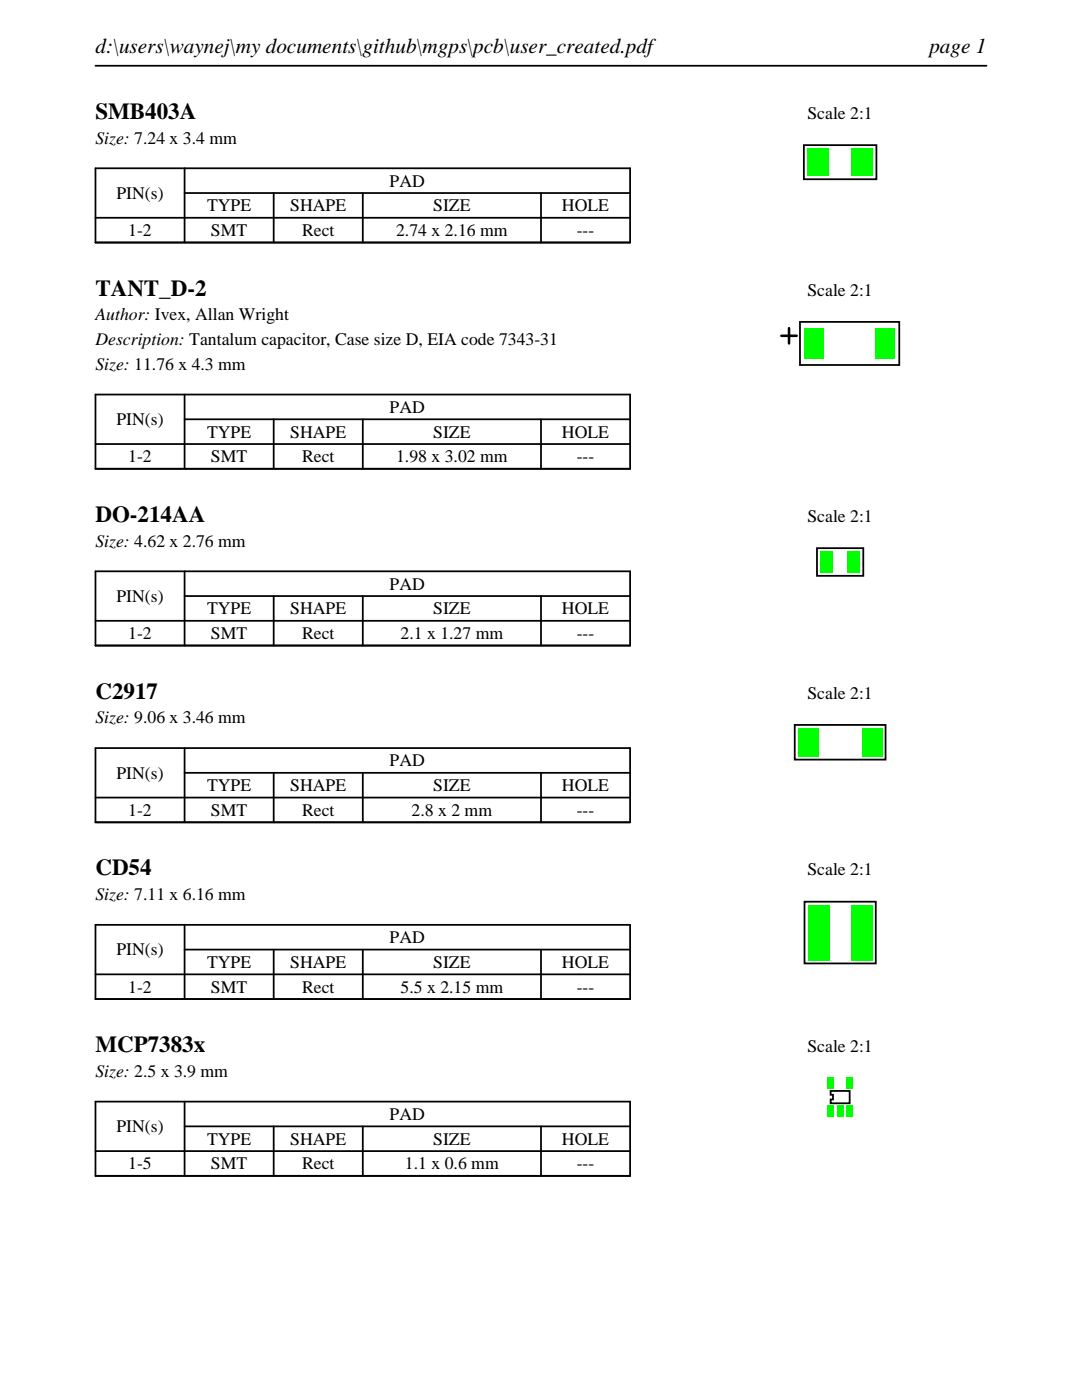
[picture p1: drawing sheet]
<svg xmlns="http://www.w3.org/2000/svg" width="216mm" height="279mm" viewBox="0 0 216 279" stroke-linecap="round" stroke-linejoin="round" font-family="sans-serif">
<defs><g id="words">
<g font-size="4.6">
<text x="19" y="23.7">SMB403A</text>
<text x="19" y="59">TANT_D-2</text>
<text x="19" y="104.1">DO-214AA</text>
<text x="19" y="139.4">C2917</text>
<text x="19" y="174.7">CD54</text>
<text x="19" y="210">MCP7383x</text>
</g>
<g font-size="4.2">
<text x="19" y="10.6">d:\users\waynej\my documents\github\mgps\pcb\user_created.pdf</text>
<text x="185.4" y="10.6">page 1</text>
</g>
<g font-size="3.5">
<text x="161.1" y="23.7">Scale 2:1</text>
<text x="19" y="28.6">Size: 7.24 x 3.4 mm</text>
<text x="23.2" y="39.7">PIN(s)</text>
<text x="77.8" y="37.3">PAD</text>
<text x="25.6" y="47.1">1-2</text>
<text x="41.3" y="42.2">TYPE</text>
<text x="42.1" y="47.1">SMT</text>
<text x="57.9" y="42.2">SHAPE</text>
<text x="60.3" y="47.1">Rect</text>
<text x="79" y="47.1">2.74 x 2.16 mm</text>
<text x="86.4" y="42.2">SIZE</text>
<text x="112.1" y="42.2">HOLE</text>
<text x="115.1" y="47.1">---</text>
<text x="161.1" y="59">Scale 2:1</text>
<text x="19" y="63.9">Author: Ivex, Allan Wright</text>
<text x="19" y="68.9">Description: Tantalum capacitor, Case size D, EIA code 7343-31</text>
<text x="19" y="73.8">Size: 11.76 x 4.3 mm</text>
<text x="77.8" y="82.4">PAD</text>
<text x="23.2" y="84.8">PIN(s)</text>
<text x="41.3" y="87.3">TYPE</text>
<text x="57.9" y="87.3">SHAPE</text>
<text x="86.4" y="87.3">SIZE</text>
<text x="112.1" y="87.3">HOLE</text>
<text x="25.6" y="92.3">1-2</text>
<text x="42.1" y="92.3">SMT</text>
<text x="60.3" y="92.3">Rect</text>
<text x="79" y="92.3">1.98 x 3.02 mm</text>
<text x="115.1" y="92.3">---</text>
<text x="161.1" y="104.1">Scale 2:1</text>
<text x="19" y="109.1">Size: 4.62 x 2.76 mm</text>
<text x="77.8" y="117.7">PAD</text>
<text x="23.2" y="120.1">PIN(s)</text>
<text x="41.3" y="122.6">TYPE</text>
<text x="57.9" y="122.6">SHAPE</text>
<text x="86.4" y="122.6">SIZE</text>
<text x="112.1" y="122.6">HOLE</text>
<text x="25.6" y="127.6">1-2</text>
<text x="42.1" y="127.6">SMT</text>
<text x="60.3" y="127.6">Rect</text>
<text x="79.9" y="127.6">2.1 x 1.27 mm</text>
<text x="115.1" y="127.6">---</text>
<text x="161.1" y="139.4">Scale 2:1</text>
<text x="19" y="144.4">Size: 9.06 x 3.46 mm</text>
<text x="23.2" y="155.4">PIN(s)</text>
<text x="77.8" y="153">PAD</text>
<text x="41.3" y="157.9">TYPE</text>
<text x="57.9" y="157.9">SHAPE</text>
<text x="86.4" y="157.9">SIZE</text>
<text x="112.1" y="157.9">HOLE</text>
<text x="25.6" y="162.8">1-2</text>
<text x="42.1" y="162.8">SMT</text>
<text x="60.3" y="162.8">Rect</text>
<text x="82.1" y="162.8">2.8 x 2 mm</text>
<text x="115.1" y="162.8">---</text>
<text x="19" y="179.6">Size: 7.11 x 6.16 mm</text>
<text x="161.1" y="174.7">Scale 2:1</text>
<text x="23.2" y="190.7">PIN(s)</text>
<text x="77.8" y="188.2">PAD</text>
<text x="41.3" y="193.2">TYPE</text>
<text x="57.9" y="193.2">SHAPE</text>
<text x="86.4" y="193.2">SIZE</text>
<text x="112.1" y="193.2">HOLE</text>
<text x="25.6" y="198.1">1-2</text>
<text x="42.1" y="198.1">SMT</text>
<text x="60.3" y="198.1">Rect</text>
<text x="79.9" y="198.1">5.5 x 2.15 mm</text>
<text x="115.1" y="198.1">---</text>
<text x="161.1" y="210">Scale 2:1</text>
<text x="19" y="214.9">Size: 2.5 x 3.9 mm</text>
<text x="23.2" y="226">PIN(s)</text>
<text x="77.8" y="223.5">PAD</text>
<text x="25.6" y="233.4">1-5</text>
<text x="41.3" y="228.5">TYPE</text>
<text x="42.1" y="233.4">SMT</text>
<text x="57.9" y="228.5">SHAPE</text>
<text x="60.3" y="233.4">Rect</text>
<text x="80.8" y="233.4">1.1 x 0.6 mm</text>
<text x="86.4" y="228.5">SIZE</text>
<text x="112.1" y="228.5">HOLE</text>
<text x="115.1" y="233.4">---</text>
</g>
</g></defs>
<path d="M19 13.1h177.8M19 33.6h106.7v14.8h-106.7zM36.8 38.5h88.9M36.8 33.6v14.8M54.6 38.5v9.9M72.4 38.5v9.9M107.9 38.5v9.9M19 43.5h106.7" fill="none" stroke="#000" stroke-width=".35"/>
<path d="M160.4 29h14.5v6.8h-14.5z" fill="none" stroke="#000" stroke-width=".36"/>
<g fill="#0f0">
<path d="M161.1 29.6h4.3v5.5h-4.3z"/>
<path d="M169.9 29.6h4.3v5.5h-4.3z"/>
</g>
<path d="M19 78.7h106.7v14.9h-106.7zM36.8 78.7v14.9M19 88.6h106.7M36.8 83.7h88.9M54.6 83.7v9.9M72.4 83.7v9.9M107.9 83.7v9.9" fill="none" stroke="#000" stroke-width=".35"/>
<path d="M159.6 64.2h19.8v8.6h-19.8z" fill="none" stroke="#000" stroke-width=".36"/>
<path d="M155.9 67h3.1zM157.4 65.5v3z" fill="none" stroke="#000" stroke-width=".51"/>
<g fill="#0f0">
<path d="M160.5 65.5h4v6.1h-4z"/>
<path d="M174.6 65.5h3.9v6.1h-3.9z"/>
</g>
<path d="M19 114h106.7v14.8h-106.7zM36.8 119h88.9M36.8 114v14.8M54.6 119v9.8M72.4 119v9.8M107.9 119v9.8M19 123.9h106.7" fill="none" stroke="#000" stroke-width=".35"/>
<path d="M163 109.4h9.3v5.5h-9.3z" fill="none" stroke="#000" stroke-width=".36"/>
<g fill="#0f0">
<path d="M163.7 110.1h2.5v4.2h-2.5z"/>
<path d="M169.1 110.1h2.5v4.2h-2.5z"/>
</g>
<path d="M19 149.3h106.7v14.8h-106.7zM19 159.2h106.7M36.8 154.2h88.9M36.8 149.3v14.8M54.6 154.2v9.9M72.4 154.2v9.9M107.9 154.2v9.9" fill="none" stroke="#000" stroke-width=".35"/>
<path d="M158.6 144.7h18.1v6.9h-18.1z" fill="none" stroke="#000" stroke-width=".36"/>
<g fill="#0f0">
<path d="M159.2 145.3h4v5.6h-4z"/>
<path d="M172 145.3h4v5.6h-4z"/>
</g>
<path d="M19 184.6h106.7v14.8h-106.7zM19 194.5h106.7M36.8 189.5h88.9M36.8 184.6v14.8M54.6 189.5v9.9M72.4 189.5v9.9M107.9 189.5v9.9" fill="none" stroke="#000" stroke-width=".35"/>
<path d="M160.5 180h14.3v12.3h-14.3z" fill="none" stroke="#000" stroke-width=".36"/>
<g fill="#0f0">
<path d="M161.2 180.6h4.3v11h-4.3z"/>
<path d="M169.8 180.6h4.3v11h-4.3z"/>
</g>
<path d="M19 219.9h106.7v14.8h-106.7zM36.8 219.9v14.8M19 229.7h106.7M36.8 224.8h88.9M54.6 224.8v9.9M72.4 224.8v9.9M107.9 224.8v9.9" fill="none" stroke="#000" stroke-width=".35"/>
<path d="M165.7 217.7h3.8v2.5h-3.8v-.8h.5v-.9h-.5z" fill="none" stroke="#000" stroke-width=".36"/>
<g fill="#0f0">
<path d="M165.1 220.7h1.2v2.2h-1.2z"/>
<path d="M167 220.7h1.2v2.2h-1.2z"/>
<path d="M168.9 220.7h1.2v2.2h-1.2z"/>
<path d="M168.9 215.1h1.2v2.2h-1.2z"/>
<path d="M165.1 215.1h1.2v2.2h-1.2z"/>
</g>
<use href="#words"/>
</svg>
